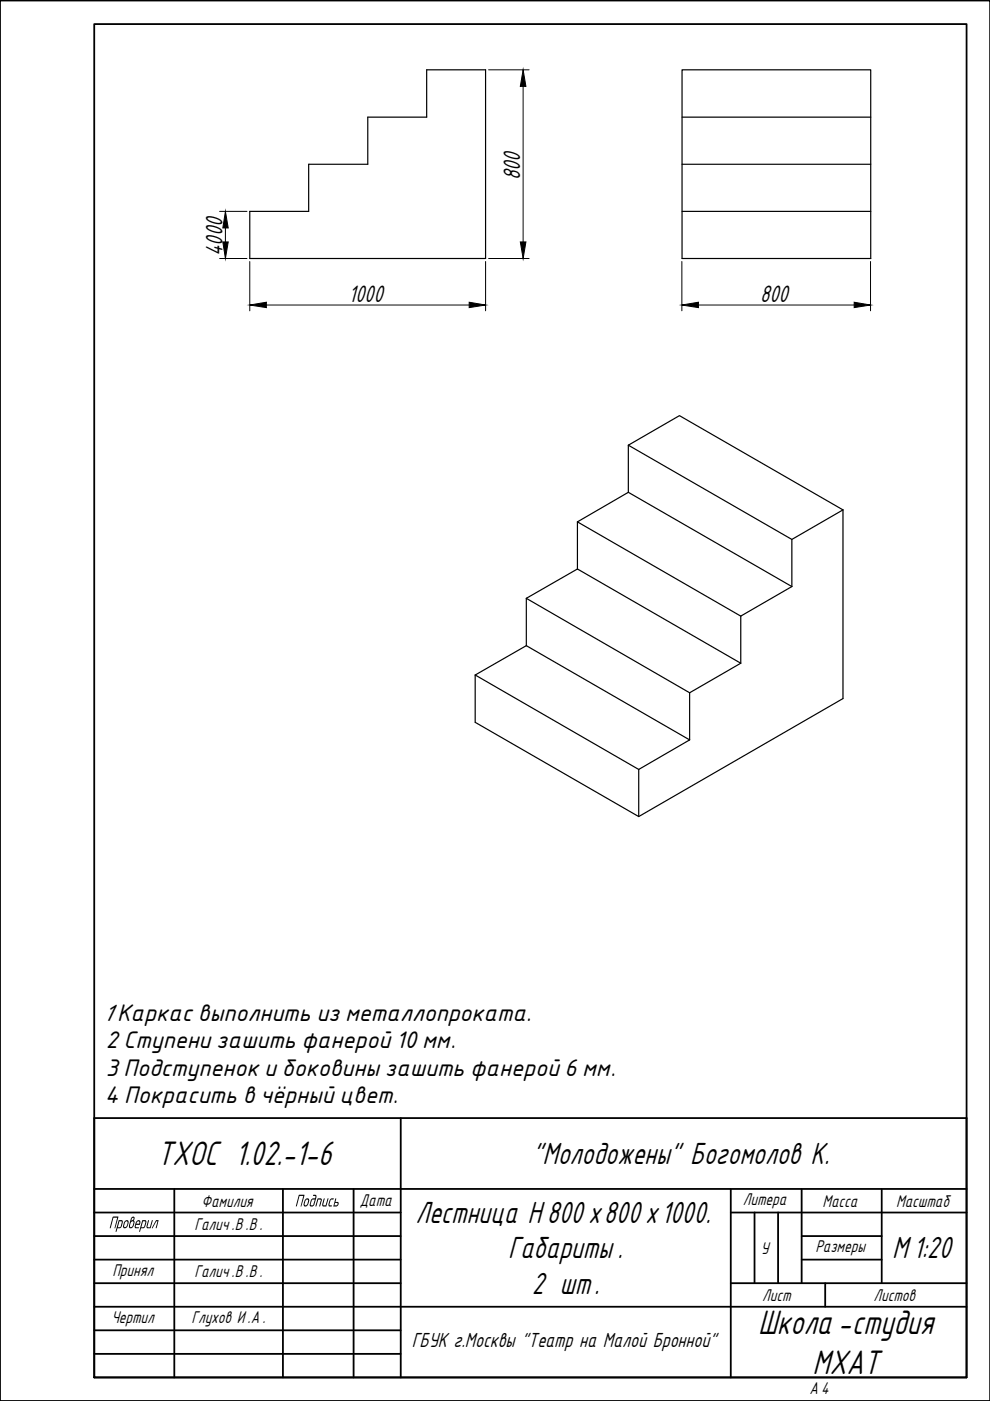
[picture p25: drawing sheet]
<svg xmlns="http://www.w3.org/2000/svg" width="210mm" height="297mm" viewBox="0 0 210 297" stroke-linecap="round" stroke-linejoin="round" font-family="sans-serif">
<defs><g id="words">
<g font-size="8">
<text x="33.3" y="247.1">ТХОС 1.02.-1-6</text>
<text x="160.7" y="282.9">Школа-студия</text>
<text x="172.3" y="291.2">МХАТ</text>
</g>
<g font-size="7.2">
<text x="112.9" y="246.8">&quot;Молодожены&quot; Богомолов К.</text>
<text x="88.1" y="259.3">Лестница Н 800х800х1000.</text>
<text x="107.7" y="266.8">Габариты.</text>
<text x="189.2" y="266.8">М1:20</text>
<text x="112.7" y="274.3">2 шт.</text>
</g>
<g font-size="5.6">
<text x="110.3" y="38.2" transform="rotate(-90 110.3 38.2)">800</text>
<text x="47.2" y="54.3" transform="rotate(-90 47.2 54.3)">4000</text>
<text x="73.9" y="64">1000</text>
<text x="161.2" y="64">800</text>
</g>
<g font-size="4.9">
<text x="21.8" y="216.4">1Каркас выполнить из металлопроката.</text>
<text x="22.4" y="222.2">2Ступени зашить фанерой 10 мм.</text>
<text x="22.2" y="233.9">4 Покрасить в чёрный цвет.</text>
<text x="22.4" y="228.1">3Подступенок и боковины зашить фанерой 6 мм.</text>
</g>
<text font-size="4.8" x="87.3" y="285.6">ГБУК г.Москвы &quot;Театр на Малой Бронной&quot;</text>
<g font-size="4">
<text x="42.8" y="255.8">Фамилия</text>
<text x="62.5" y="255.8">Подпись</text>
<text x="76.3" y="255.6">Дата</text>
<text x="157.5" y="255.4">Литера</text>
<text x="174.4" y="255.8">Масса</text>
<text x="190" y="255.8">Масштаб</text>
<text x="23" y="260.4">Проверил</text>
<text x="41.2" y="260.8">Галич.В .В .</text>
<text x="161.3" y="265.8">У</text>
<text x="172.9" y="265.5">Размеры</text>
<text x="23.8" y="270.5">Принял</text>
<text x="41.2" y="270.8">Галич.В .В .</text>
<text x="161.6" y="275.8">Лист</text>
<text x="185.2" y="275.8">Листов</text>
<text x="23.6" y="280.4">Чертил</text>
<text x="40.6" y="280.4">Глухов И.А.</text>
<text x="171.6" y="295.6">А 4</text>
</g>
</g></defs>
<!-- layer: 0 -->
<g fill="none" stroke="#000" stroke-width=".25">
<path d="M144.6 14.8h40v40h-40zM144.6 24.8h40M144.6 34.8h40M53 44.8h12.4v-10h12.6v-10h12.5v-10h12.5v40h-50zM144.6 44.8h40M133.2 94.4l10.9-6.3 34.6 20M133.2 94.4l34.7 20v10M133.2 94.4v10M122.4 110.6l34.7 20M122.4 110.6v10M133.2 104.4l-10.8 6.2M133.2 104.4l34.7 20"/>
<path d="M178.7 108.1v40l-43.3 25-34.6-20v-10M178.7 108.1l-10.8 6.3M111.6 136.9l34.6 20M111.6 126.9l34.6 20M111.6 136.9l-10.8 6.2M111.6 126.9v10M122.4 120.6l34.7 20M122.4 120.6l-10.8 6.3M157.1 130.6v10M167.9 124.4l-10.8 6.2M100.8 143.1l34.6 20M146.2 156.9l-10.8 6.2"/>
<path d="M146.2 146.9v10M157.1 140.6l-10.9 6.3M135.4 163.1v10"/>
</g>
<g fill="none" stroke="#000" stroke-width=".38">
<path d="M0 .1h209.9v296.9h-209.9zM20 5.1h184.9v286.9h-184.9zM20 237.1h184.9v54.9h-184.9zM85 237.1v54.9M20 252.1h184.9M20 257.1h65M37 252.1v39.9M60 252.1v39.9M75 252.1v39.9M154.9 257.1h50M154.9 252.1v39.9M160 257.1v15"/>
<path d="M165 257.1v15M170 252.1v20M186.9 252.1v20M20 262.1h65M20 267.1h65M20 272.1h65M20 277.1h184.9M154.9 272.1h50M170 262.1h16.9M170 267.1h16.9M175 272.1v5M20 282.1h65"/>
<path d="M20 287h65"/>
</g>
<g fill="#000">
<path d="M31.4 258.8l.2-.1-.4 1.3 .2 .2h.4l.4-1.4 .2-.1-.5 1.7h-.7l-.1-.1zM33.1 258.7h.5l-.4 1.6-.2 .1 .4-1.5h-.3l-.7 1.5h-.2zM68.7 254.1h.1v.1l-.3 1.3 .5 .1 .4-1.4 .2-.1-.4 1.7h-.7l-.2-.2zM69.9 254.3l.3-.2h.6l-.1 .2h-.5l-.1 .2-.3 1 .5 .1v.2h-.5l-.2-.2z"/>
<path d="M30.1 258.7h.8l.1 .2v.3l-.3 1-.3 .2h-.5l-.2 .7-.2 .1zM30.3 258.9l-.3 1.3 .6-.2 .2-1z"/>
<path d="M71.1 254.2l.2-.1-.2 .7h.6l.1 .5-.4 .5h-.7zM71 255l-.1 .6h.5l.2-.5z"/>
</g>
<path d="M103.6 14.8h8.6M110.9 18.3v33M46.6 54.8h5.8M46.6 44.8h5.8M47.8 48.3v3M53 55.4v10.5M103 55.4v10.5M103.6 54.8h8.6M144.6 55.4v10.5M184.6 55.4v10.5M56.5 64.7h43M148.1 64.7h33" fill="none" stroke="#000" stroke-width=".21"/>
<path d="M110.9 14.8l.6 3.5h-1.2zM47.2 51.3h1.2l-.6 3.5zM47.8 44.8l.6 3.5h-1.2zM110.3 51.3h1.2l-.6 3.5zM53 64.7l3.5-.6v1.1zM99.5 64.1l3.5 .6-3.5 .5zM144.6 64.7l3.5-.6v1.1zM181.1 64.1l3.5 .6-3.5 .5z" fill="#000" stroke="#000" stroke-width=".21"/>
<use href="#words"/>
</svg>
